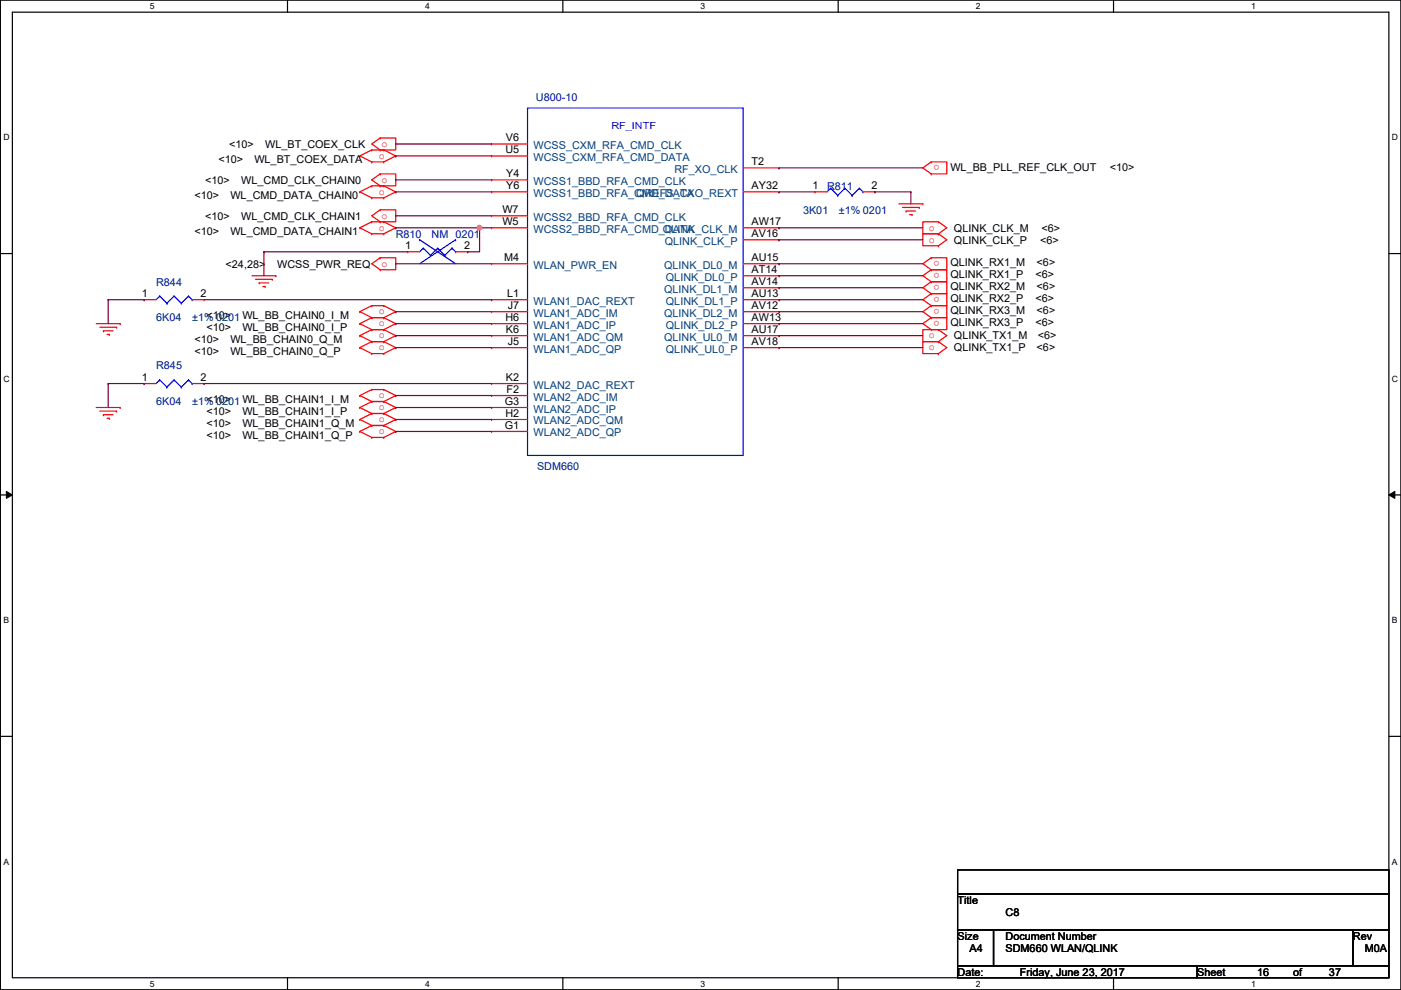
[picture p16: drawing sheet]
<svg xmlns="http://www.w3.org/2000/svg" width="297mm" height="210mm" viewBox="0 0 297 210" stroke-linecap="round" stroke-linejoin="round" font-family="sans-serif">
<defs><g id="words">
<g font-size="2.3" fill="#000080">
<text x="113.6" y="21.4">U800-10</text>
<text x="175.3" y="40.2">R811</text>
<text x="170.3" y="45.3">3K01</text>
<text x="177.9" y="45.3">±1% 0201</text>
<text x="83.9" y="50.4">R810</text>
<text x="91.5" y="50.4">NM 0201</text>
<text x="33.1" y="60.5">R844</text>
<text x="33.1" y="68.2">6K04</text>
<text x="40.7" y="68.2">±1% 0201 WL_BB_CHAIN0_I_M</text>
<text x="33.1" y="78.3">R845</text>
<text x="33.1" y="85.9">6K04</text>
<text x="40.7" y="85.9">±1% 0201 WL_BB_CHAIN1_I_M</text>
<text x="113.9" y="99.7">SDM660</text>
</g>
<g font-size="2.3">
<text x="107.3" y="30">V6</text>
<text x="46.3" y="34.6">&lt;10&gt;</text>
<text x="48.6" y="31.3">&lt;10&gt;</text>
<text x="53.9" y="34.6">WL_BT_COEX_DATA</text>
<text x="56.2" y="31.3">WL_BT_COEX_CLK</text>
<text x="107.1" y="32.5">U5</text>
<text x="159.3" y="35.1">T2</text>
<text x="43.5" y="38.9">&lt;10&gt;</text>
<text x="51.1" y="38.9">WL_CMD_CLK_CHAIN0</text>
<text x="107.3" y="37.6">Y4</text>
<text x="107.3" y="40.1">Y6</text>
<text x="159.3" y="40.1">AY32</text>
<text x="172.3" y="40.1">1</text>
<text x="184.7" y="40.1">2</text>
<text x="201.5" y="36.2">WL_BB_PLL_REF_CLK_OUT</text>
<text x="235.3" y="36.2">&lt;10&gt;</text>
<text x="41.2" y="42.2">&lt;10&gt;</text>
<text x="43.5" y="46.6">&lt;10&gt;</text>
<text x="48.8" y="42.2">WL_CMD_DATA_CHAIN0</text>
<text x="51.1" y="46.6">WL_CMD_CLK_CHAIN1</text>
<text x="106.5" y="45.2">W7</text>
<text x="106.5" y="47.8">W5</text>
<text x="159.3" y="47.8">AW17</text>
<text x="41.2" y="49.9">&lt;10&gt;</text>
<text x="48.8" y="49.9">WL_CMD_DATA_CHAIN1</text>
<text x="85.9" y="52.8">1</text>
<text x="98.4" y="52.8">2</text>
<text x="159.3" y="50.3">AV16</text>
<text x="202.3" y="49.1">QLINK_CLK_M</text>
<text x="202.3" y="51.6">QLINK_CLK_P</text>
<text x="220.6" y="51.6">&lt;6&gt;</text>
<text x="220.8" y="49.1">&lt;6&gt;</text>
<text x="47.8" y="56.7">&lt;24,28&gt;</text>
<text x="58.8" y="56.7">WCSS_PWR_REQ</text>
<text x="106.9" y="55.4">M4</text>
<text x="159.3" y="57.9">AT14</text>
<text x="159.3" y="55.4">AU15</text>
<text x="201.5" y="56.5">QLINK_RX1_M</text>
<text x="201.5" y="59">QLINK_RX1_P</text>
<text x="219.5" y="59">&lt;6&gt;</text>
<text x="219.8" y="56.5">&lt;6&gt;</text>
<text x="30.1" y="63">1</text>
<text x="42.5" y="63">2</text>
<text x="107.5" y="63">L1</text>
<text x="107.7" y="65.5">J7</text>
<text x="159.3" y="60.5">AV14</text>
<text x="159.3" y="63">AU13</text>
<text x="159.3" y="65.5">AV12</text>
<text x="201.5" y="61.6">QLINK_RX2_M</text>
<text x="201.5" y="64.1">QLINK_RX2_P</text>
<text x="219.5" y="64.1">&lt;6&gt;</text>
<text x="219.8" y="61.6">&lt;6&gt;</text>
<text x="43.8" y="67.6">&lt;10&gt;</text>
<text x="43.8" y="70.2">&lt;10&gt;</text>
<text x="51.4" y="70.2">WL_BB_CHAIN0_I_P</text>
<text x="107.1" y="68.1">H6</text>
<text x="107.3" y="70.6">K6</text>
<text x="159.3" y="68.1">AW13</text>
<text x="159.3" y="70.6">AU17</text>
<text x="201.5" y="66.6">QLINK_RX3_M</text>
<text x="201.5" y="69.2">QLINK_RX3_P</text>
<text x="202.3" y="72">QLINK_TX1_M</text>
<text x="219.5" y="69.2">&lt;6&gt;</text>
<text x="219.8" y="66.6">&lt;6&gt;</text>
<text x="220" y="72">&lt;6&gt;</text>
<text x="41.2" y="72.7">&lt;10&gt;</text>
<text x="41.2" y="75.3">&lt;10&gt;</text>
<text x="48.8" y="72.7">WL_BB_CHAIN0_Q_M</text>
<text x="48.8" y="75.3">WL_BB_CHAIN0_Q_P</text>
<text x="107.7" y="73.2">J5</text>
<text x="159.3" y="73.2">AV18</text>
<text x="202.3" y="74.5">QLINK_TX1_P</text>
<text x="219.8" y="74.5">&lt;6&gt;</text>
<text x="30.1" y="80.8">1</text>
<text x="42.5" y="80.8">2</text>
<text x="107.3" y="80.8">K2</text>
<text x="107.4" y="83.3">F2</text>
<text x="43.8" y="85.4">&lt;10&gt;</text>
<text x="43.8" y="88">&lt;10&gt;</text>
<text x="51.4" y="88">WL_BB_CHAIN1_I_P</text>
<text x="107" y="85.9">G3</text>
<text x="107.1" y="88.4">H2</text>
<text x="43.8" y="90.5">&lt;10&gt;</text>
<text x="43.8" y="93">&lt;10&gt;</text>
<text x="51.4" y="90.5">WL_BB_CHAIN1_Q_M</text>
<text x="51.4" y="93">WL_BB_CHAIN1_Q_P</text>
<text x="107" y="90.9">G1</text>
<text x="203" y="191.6">Title</text>
<text x="213.2" y="194.1">C8</text>
<text x="203" y="199.2">Size</text>
<text x="205.6" y="201.8">A4</text>
<text x="213.2" y="199.2">Document Number</text>
<text x="213.2" y="201.8">SDM660 WLAN/QLINK</text>
<text x="286.8" y="199.2">Rev</text>
<text x="289.4" y="201.8">M0A</text>
<text x="203" y="206.8">Date:</text>
<text x="216.2" y="206.8">Friday, June 23, 2017</text>
<text x="253.8" y="206.8">Sheet</text>
<text x="266.5" y="206.8">16</text>
<text x="274.1" y="206.8">of</text>
<text x="281.8" y="206.8">37</text>
</g>
<g font-size="2.3" fill="#f00">
<text x="80.3" y="33.7">o</text>
<text x="80.9" y="31.1">o</text>
<text x="199.2" y="35" transform="rotate(180 199.2 35)">o</text>
<text x="80.3" y="41.3">o</text>
<text x="80.9" y="38.7">o</text>
<text x="80.9" y="46.4">o</text>
<text x="80.3" y="48.9">o</text>
<text x="196.9" y="48.9">o</text>
<text x="196.9" y="51.4">o</text>
<text x="80.9" y="56.5">o</text>
<text x="199.2" y="55.3" transform="rotate(180 199.2 55.3)">o</text>
<text x="199.2" y="57.8" transform="rotate(180 199.2 57.8)">o</text>
<text x="199.2" y="60.4" transform="rotate(180 199.2 60.4)">o</text>
<text x="199.2" y="62.9" transform="rotate(180 199.2 62.9)">o</text>
<text x="199.2" y="65.4" transform="rotate(180 199.2 65.4)">o</text>
<text x="80.3" y="66.7">o</text>
<text x="80.3" y="69.2">o</text>
<text x="80.3" y="71.8">o</text>
<text x="196.9" y="71.8">o</text>
<text x="199.2" y="68" transform="rotate(180 199.2 68)">o</text>
<text x="80.3" y="74.3">o</text>
<text x="196.9" y="74.3">o</text>
<text x="80.3" y="84.5">o</text>
<text x="80.3" y="87">o</text>
<text x="80.3" y="89.5">o</text>
<text x="80.3" y="92.1">o</text>
</g>
<g font-size="2.3" fill="#004080">
<text x="113.1" y="31.6">WCSS_CXM_RFA_CMD_CLK</text>
<text x="113.1" y="34.1">WCSS_CXM_RFA_CMD_DATA</text>
<text x="113.1" y="39.2">WCSS1_BBD_RFA_CMD_CLK</text>
<text x="113.1" y="41.7">WCSS1_BBD_RFA_CMD_DATA</text>
<text x="134.9" y="41.7">QREFS_CXO_REXT</text>
<text x="143" y="36.7">RF_XO_CLK</text>
<text x="113.1" y="46.8">WCSS2_BBD_RFA_CMD_CLK</text>
<text x="113.1" y="49.4">WCSS2_BBD_RFA_CMD_DATA</text>
<text x="140.5" y="49.4">QLINK_CLK_M</text>
<text x="140.9" y="51.9">QLINK_CLK_P</text>
<text x="113.1" y="57">WLAN_PWR_EN</text>
<text x="140.8" y="57">QLINK_DL0_M</text>
<text x="141.2" y="59.5">QLINK_DL0_P</text>
<text x="113.1" y="64.6">WLAN1_DAC_REXT</text>
<text x="140.8" y="62.1">QLINK_DL1_M</text>
<text x="141.2" y="64.6">QLINK_DL1_P</text>
<text x="113.1" y="67.1">WLAN1_ADC_IM</text>
<text x="113.1" y="69.7">WLAN1_ADC_IP</text>
<text x="140.8" y="67.1">QLINK_DL2_M</text>
<text x="141.2" y="69.7">QLINK_DL2_P</text>
<text x="113.1" y="72.2">WLAN1_ADC_QM</text>
<text x="113.1" y="74.8">WLAN1_ADC_QP</text>
<text x="140.8" y="72.2">QLINK_UL0_M</text>
<text x="141.2" y="74.8">QLINK_UL0_P</text>
<text x="113.1" y="82.4">WLAN2_DAC_REXT</text>
<text x="113.1" y="84.9">WLAN2_ADC_IM</text>
<text x="113.1" y="87.5">WLAN2_ADC_IP</text>
<text x="113.1" y="90">WLAN2_ADC_QM</text>
<text x="113.1" y="92.5">WLAN2_ADC_QP</text>
</g>
<text font-size="2" fill="#00f" x="129.6" y="27.3">RF_INTF</text>
<g font-size="1.8">
<text x="31.8" y="1.9">5</text>
<text x="90.1" y="1.9">4</text>
<text x="148.5" y="1.9">3</text>
<text x="206.9" y="1.9">2</text>
<text x="265.3" y="1.9">1</text>
<text x=".7" y="29.8">D</text>
<text x="295.1" y="29.8">D</text>
<text x=".7" y="80.9">C</text>
<text x="295.1" y="80.9">C</text>
<text x=".7" y="132.1">B</text>
<text x="295.1" y="132.1">B</text>
<text x=".7" y="183.3">A</text>
<text x="295.1" y="183.3">A</text>
<text x="31.8" y="209.2">5</text>
<text x="90.1" y="209.2">4</text>
<text x="148.5" y="209.2">3</text>
<text x="206.9" y="209.2">2</text>
<text x="265.3" y="209.2">1</text>
</g>
</g></defs>
<path d="M.1 0h296.9v209.8h-296.9zM2.6 2.6h291.9v204.7h-291.9z" fill="none" stroke="#000" stroke-width=".25"/>
<g fill="#fff">
<path d="M31.8 .3h1v2h-1z"/>
<path d="M31.8 207.6h1v1.9h-1z"/>
</g>
<path d="M61 0v2.6M61 207.3v2.5" fill="none" stroke="#000" stroke-width=".25"/>
<g fill="#fff">
<path d="M90.1 .3h1v2h-1z"/>
<path d="M90.1 207.6h1v1.9h-1z"/>
</g>
<path d="M119.3 0v2.6M119.3 207.3v2.5" fill="none" stroke="#000" stroke-width=".25"/>
<g fill="#fff">
<path d="M148.5 .3h1v2h-1z"/>
<path d="M148.5 207.6h1v1.9h-1z"/>
</g>
<path d="M177.7 0v2.6M177.7 207.3v2.5" fill="none" stroke="#000" stroke-width=".25"/>
<g fill="#fff">
<path d="M206.9 .3h1v2h-1z"/>
<path d="M206.9 207.6h1v1.9h-1z"/>
</g>
<path d="M236.1 0v2.6M236.1 207.3v2.5" fill="none" stroke="#000" stroke-width=".25"/>
<g fill="#fff">
<path d="M265.3 .3h.9v2h-.9z"/>
<path d="M265.3 207.6h.9v1.9h-.9z"/>
<path d="M.7 28.2h1.3v1.9h-1.3z"/>
<path d="M295.1 28.2h1.3v1.9h-1.3z"/>
<path d="M.7 79.3h1.3v2h-1.3z"/>
<path d="M295.1 79.3h1.3v2h-1.3z"/>
</g>
<path d="M.1 53.8h2.5M294.5 53.8h2.5" fill="none" stroke="#000" stroke-width=".25"/>
<g fill="#fff">
<path d="M.7 130.5h1.2v2h-1.2z"/>
<path d="M295.1 130.5h1.2v2h-1.2z"/>
</g>
<path d="M.1 104.9h2.5M294.5 104.9h2.5" fill="none" stroke="#000" stroke-width=".25"/>
<path d="M1.4 104.2l1.2 .7-1.2 .8zM294.5 104.9l1.2-.7v1.5z" fill="#000"/>
<path d="M1.4 104.2l1.2 .7-1.2 .8zM294.5 104.9l1.2-.7v1.5z" fill="none" stroke="#000" stroke-width=".21"/>
<g fill="#fff">
<path d="M.7 181.7h1.2v2h-1.2z"/>
<path d="M295.1 181.7h1.2v2h-1.2z"/>
</g>
<path d="M.1 156.1h2.5M294.5 156.1h2.5M203 184.4h91.5v5.1h-91.5zM203 189.5h91.5v7.6h-91.5zM203 197.1h7.6v7.7h-7.6zM210.6 197.1h76.2v7.7h-76.2zM286.8 197.1h7.7v7.7h-7.7zM203 204.8h50.8v2.5h-50.8zM253.8 204.8h40.7v2.5h-40.7z" fill="none" stroke="#000" stroke-width=".25"/>
<g fill="none" stroke="#f00" stroke-width=".25">
<path d="M76.3 33.1h.1M76.3 33.1l2.5 1.2M78.8 31.8h.1M78.8 34.3h.1M78.8 39.4h.1M78.8 31.8h2.6M78.8 31.8l-2.5 1.3M78.8 34.3h2.6M78.8 39.4h2.6M78.8 39.4l-2.5 1.3M80.6 29.3h.1M80.6 31.8h.1"/>
<path d="M80.6 29.3h3.3v2.5h-3.3M80.6 36.9h.1M80.6 39.4h.1M80.6 36.9h3.3v2.5h-3.3M80.6 29.3l-1.8 1.2 1.8 1.3M80.6 36.9l-1.8 1.2 1.8 1.3M81.4 31.8h.1M81.4 34.3h.1M81.4 39.4h.1M81.4 31.8l2.5 1.3M81.4 39.4l2.5 1.3M83.9 33.1h.1"/>
<path d="M83.9 33.1l-2.5 1.2M104.2 30.5h.1M104.2 33.1h.1M104.2 38.1h.1M104.2 30.5h7.6M104.2 33.1h7.6M104.2 38.1h7.6M157.6 35.6h7.6M165.2 35.6h.1M197.4 36.9h.1M197.4 34.3h.1M197.4 34.3h3.3v2.6h-3.3"/>
<path d="M197.4 34.3l-1.7 1.3 1.7 1.3M53.4 58.5h5.1M54.2 59.2h3.5M54.9 60h.1M54.9 60h2.1M57.7 59.2h.1M58.5 58.5h.1M76.3 40.7h.1M76.3 48.3h.1M76.3 40.7l2.5 1.3M76.3 48.3l2.5 1.3M78.8 42h.1"/>
<path d="M78.8 47h.1M78.8 49.6h.1M78.8 42h2.6M78.8 47h2.6M78.8 47l-2.5 1.3M78.8 49.6h2.6M80.6 44.5h.1M80.6 47h.1M80.6 44.5h3.3v2.5h-3.3M80.6 54.7h.1M80.6 57.2h.1M80.6 54.7h3.3v2.5h-3.3"/>
<path d="M80.6 44.5l-1.8 1.3 1.8 1.2M80.6 54.7l-1.8 1.2 1.8 1.3M81.4 42h.1M81.4 47h.1M81.4 49.6h.1M81.4 47l2.5 1.3M83.9 40.7h.1M83.9 48.3h.1M83.9 40.7l-2.5 1.3M83.9 48.3l-2.5 1.3M86.4 53.4h.1M86.4 53.4h2.6"/>
<path d="M96.6 53.4h2.5M99.1 53.4h.1M104.2 40.7h.1M104.2 45.8h.1M104.2 48.3h.1M104.2 55.9h.1M104.2 40.7h7.6M104.2 45.8h7.6M104.2 48.3h7.6M104.2 55.9h7.6M157.6 58.5h7.6M157.6 40.7h7.6"/>
<path d="M157.6 48.3h7.6M157.6 55.9h7.6M157.6 50.8h7.6M165.2 58.5h.1M165.2 48.3h.1M165.2 50.8h.1M165.2 55.9h.1M165.2 40.7h.1M172.8 40.7h.1M172.8 40.7h2.5M183 40.7h2.5M185.5 40.7h.1"/>
<path d="M190.6 43.2h5.1M191.3 44h3.6M192.1 44.7h.1M192.1 44.7h2M192.9 45.5h.5M193.4 45.5h.1M194.9 44h.1M195.7 43.2h.1M197.4 57.2h.1M197.4 54.7h.1M197.4 54.7h3.3v2.5h-3.3M197.4 59.7h.1"/>
<path d="M197.4 57.2h3.3v2.5h-3.3M197.4 59.7h3.3v2.6h-3.3M197.4 54.7l-1.7 1.2 1.7 1.3M197.4 57.2l-1.7 1.3 1.7 1.2M197.4 59.7l-1.7 1.3 1.7 1.3M199 47h.1M199 49.6h.1M199 47h-3.3v2.6h3.3M199 52.1h.1M199 49.6h-3.3v2.5h3.3M199 47l1.7 1.3-1.7 1.3M199 49.6l1.7 1.2-1.7 1.3"/>
<path d="M20.4 68.6h5.1M21.2 69.4h3.5M21.9 70.1h.1M21.9 70.1h2.1M22.7 70.9h.5M23.2 70.9h.1M24.7 69.4h.1M25.5 68.6h.1M30.6 63.5h.1M30.6 63.5h2.5M40.7 63.5h2.6M43.3 63.5h.1"/>
<path d="M55.7 60.7h.5M56.2 60.7h.1M76.3 66.1h.1M76.3 68.6h.1M76.3 71.2h.1M76.3 73.7h.1M76.3 66.1l2.5 1.3M76.3 68.6l2.5 1.3M76.3 71.2l2.5 1.2M76.3 73.7l2.5 1.3M78.8 64.8h.1M78.8 67.4h.1"/>
<path d="M78.8 69.9h.1M78.8 72.4h.1M78.8 75h.1M78.8 64.8h2.6M78.8 64.8l-2.5 1.3M78.8 67.4h2.6M78.8 67.4l-2.5 1.2M78.8 69.9h2.6M78.8 69.9l-2.5 1.3M78.8 72.4h2.6M78.8 72.4l-2.5 1.3M78.8 75h2.6"/>
<path d="M81.4 64.8h.1M81.4 67.4h.1M81.4 69.9h.1M81.4 72.4h.1M81.4 75h.1M81.4 64.8l2.5 1.3M81.4 67.4l2.5 1.2M81.4 69.9l2.5 1.3M81.4 72.4l2.5 1.3M83.9 66.1h.1M83.9 68.6h.1M83.9 71.2h.1"/>
<path d="M83.9 73.7h.1M83.9 66.1l-2.5 1.3M83.9 68.6l-2.5 1.3M83.9 71.2l-2.5 1.2M83.9 73.7l-2.5 1.3M104.2 66.1h.1M104.2 68.6h.1M104.2 71.2h.1M104.2 73.7h.1M104.2 63.5h.1M104.2 68.6h7.6M104.2 66.1h7.6"/>
<path d="M104.2 71.2h7.6M104.2 73.7h7.6M104.2 63.5h7.6M157.6 68.6h7.6M157.6 66.1h7.6M157.6 71.2h7.6M157.6 73.7h7.6M157.6 63.5h7.6M157.6 61h7.6M165.2 61h.1M165.2 63.5h.1M165.2 66.1h.1"/>
<path d="M165.2 68.6h.1M165.2 71.2h.1M165.2 73.7h.1M197.4 62.3h.1M197.4 64.8h.1M197.4 62.3h3.3v2.5h-3.3M197.4 67.4h.1M197.4 64.8h3.3v2.6h-3.3M197.4 69.9h.1M197.4 67.4h3.3v2.5h-3.3M197.4 62.3l-1.7 1.2 1.7 1.3M197.4 64.8l-1.7 1.3 1.7 1.3"/>
<path d="M197.4 67.4l-1.7 1.2 1.7 1.3M199 69.9h.1M199 72.4h.1M199 69.9h-3.3v2.5h3.3M199 75h.1M199 72.4h-3.3v2.6h3.3M199 69.9l1.7 1.3-1.7 1.2M199 72.4l1.7 1.3-1.7 1.3M20.4 86.4h5.1M21.2 87.2h3.5M21.9 87.9h.1M21.9 87.9h2.1"/>
<path d="M22.7 88.7h.5M23.2 88.7h.1M24.7 87.2h.1M25.5 86.4h.1M30.6 81.3h.1M30.6 81.3h2.5M40.7 81.3h2.6M43.3 81.3h.1M76.3 83.9h.1M76.3 86.4h.1M76.3 88.9h.1M76.3 91.5h.1"/>
<path d="M76.3 83.9l2.5 1.2M76.3 86.4l2.5 1.3M76.3 88.9l2.5 1.3M76.3 91.5l2.5 1.3M78.8 82.6h.1M78.8 85.1h.1M78.8 87.7h.1M78.8 90.2h.1M78.8 92.8h.1M78.8 82.6h2.6M78.8 82.6l-2.5 1.3M78.8 85.1h2.6"/>
<path d="M78.8 85.1l-2.5 1.3M78.8 87.7h2.6M78.8 87.7l-2.5 1.2M78.8 90.2h2.6M78.8 90.2l-2.5 1.3M78.8 92.8h2.6M81.4 82.6h.1M81.4 85.1h.1M81.4 87.7h.1M81.4 90.2h.1M81.4 92.8h.1M81.4 82.6l2.5 1.3"/>
<path d="M81.4 85.1l2.5 1.3M81.4 87.7l2.5 1.2M81.4 90.2l2.5 1.3M83.9 83.9h.1M83.9 86.4h.1M83.9 88.9h.1M83.9 91.5h.1M83.9 83.9l-2.5 1.2M83.9 86.4l-2.5 1.3M83.9 88.9l-2.5 1.3M83.9 91.5l-2.5 1.3M104.2 83.9h.1"/>
<path d="M104.2 86.4h.1M104.2 88.9h.1M104.2 91.5h.1M104.2 81.3h.1M104.2 86.4h7.6M104.2 83.9h7.6M104.2 88.9h7.6M104.2 91.5h7.6M104.2 81.3h7.6"/>
</g>
<g fill="none" stroke="#00f" stroke-width=".25">
<path d="M111.8 22.9h45.8v73.7h-45.8zM176.1 39.9h.1M176.1 39.9l-.8 .8M176.1 39.9l1.5 1.5M179.2 39.9h.1M179.2 39.9l-1.6 1.5M179.2 39.9l1.5 1.5M182.2 39.9h.1M182.2 39.9l-1.5 1.5M182.2 39.9l.8 .8M89 50.8h.1M89 50.8l7.6 5.1"/>
<path d="M89.7 52.6h.1M89.7 52.6l-.7 .8M89.7 52.6l1.6 1.5M91.3 54.1h.1M92.8 52.6h.1M92.8 52.6l-1.5 1.5M92.8 52.6l1.5 1.5M94.3 54.1h.1M95.8 52.6h.1M95.8 52.6l-1.5 1.5M95.8 52.6l.8 .8M96.6 53.4h.1"/>
<path d="M96.6 50.8h.1M96.6 50.8l-7.6 5.1M177.6 41.4h.1M180.7 41.4h.1M183 40.7h.1M33.9 62.8h.1M33.9 62.8l-.8 .7M33.9 62.8l1.5 1.5M35.4 64.3h.1M36.9 62.8h.1M36.9 62.8l-1.5 1.5M36.9 62.8l1.5 1.5"/>
<path d="M38.4 64.3h.1M40 62.8h.1M40 62.8l-1.6 1.5M40 62.8l.7 .7M40.7 63.5h.1M33.9 80.6h.1M33.9 80.6l-.8 .7M33.9 80.6l1.5 1.5M35.4 82.1h.1M36.9 80.6h.1M36.9 80.6l-1.5 1.5M36.9 80.6l1.5 1.5"/>
<path d="M38.4 82.1h.1M40 80.6h.1M40 80.6l-1.6 1.5M40 80.6l.7 .7M40.7 81.3h.1"/>
</g>
<g fill="none" stroke="#800040" stroke-width=".25">
<path d="M83.9 30.5h.1M83.9 33.1h.1M83.9 38.1h.1M83.9 30.5h20.3M83.9 33.1h20.3M83.9 38.1h20.3M165.2 35.6h.1M165.2 35.6h30.5M56 53.4h.1M56 53.4v5.1M56 53.4h30.4M83.9 40.7h.1"/>
<path d="M83.9 45.8h.1M83.9 48.3h.1M83.9 48.3h17.8M83.9 40.7h20.3M83.9 45.8h20.3M99.1 53.4h.1M101.7 48.3h.1M101.7 48.3v5.1h-2.6M165.2 48.3h.1M165.2 50.8h.1M165.2 55.9h.1M165.2 58.5h.1"/>
<path d="M165.2 40.7h.1M165.2 48.3h30.5M165.2 50.8h30.5M165.2 55.9h30.5M165.2 58.5h30.5M165.2 40.7h7.6M185.5 40.7h.1M185.5 40.7h7.6M193.1 40.7h.1M193.1 40.7v2.5M165.2 61h.1M165.2 63.5h.1"/>
<path d="M165.2 66.1h.1M165.2 68.6h.1M165.2 71.2h.1M165.2 73.7h.1M165.2 61h30.5M165.2 63.5h30.5M165.2 66.1h30.5M165.2 68.6h30.5M165.2 71.2h30.5M165.2 73.7h30.5"/>
</g>
<circle cx="101.7" cy="48.3" r=".49" fill="#f0f"/>
<circle cx="101.7" cy="48.3" r=".49" fill="none" stroke="#f0f" stroke-width=".25"/>
<g fill="none" stroke="#800040" stroke-width=".25">
<path d="M83.9 55.9h.1M83.9 55.9h20.3M101.7 48.3h.1M101.7 48.3h2.5M22.9 63.5h.1M22.9 63.5h7.7M22.9 63.5v5.1M30.6 63.5h.1M43.3 63.5h60.9M83.9 66.1h.1M83.9 68.6h.1M83.9 71.2h.1"/>
<path d="M83.9 73.7h.1M83.9 66.1h20.3M83.9 68.6h20.3M83.9 71.2h20.3M83.9 73.7h20.3M104.2 63.5h.1M22.9 81.3h.1M22.9 81.3h7.7M22.9 81.3v5.1M30.6 81.3h.1M43.3 81.3h.1M43.3 81.3h60.9"/>
<path d="M83.9 83.9h.1M83.9 86.4h.1M83.9 88.9h.1M83.9 91.5h.1M83.9 83.9h20.3M83.9 86.4h20.3M83.9 88.9h20.3M83.9 91.5h20.3"/>
</g>
<circle cx="101.7" cy="48.3" r=".49" fill="#f0f"/>
<circle cx="101.7" cy="48.3" r=".49" fill="none" stroke="#f0f" stroke-width=".25"/>
<use href="#words"/>
</svg>
